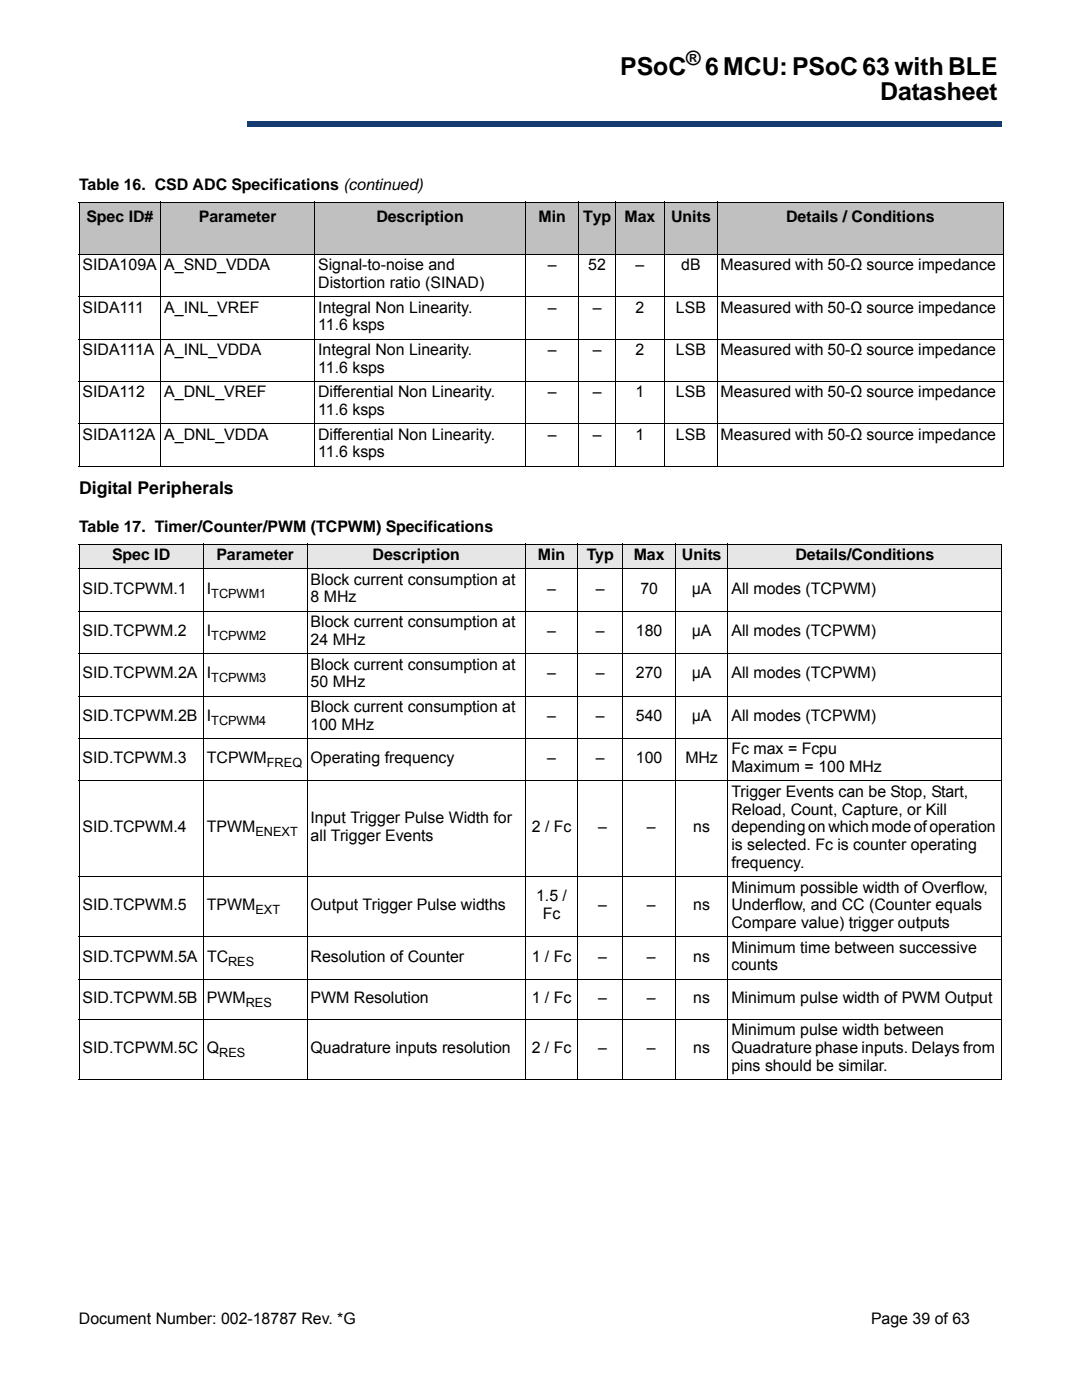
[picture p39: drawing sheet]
<svg xmlns="http://www.w3.org/2000/svg" width="216mm" height="279mm" viewBox="0 0 216 279" stroke-linecap="round" stroke-linejoin="round" font-family="sans-serif">
<defs><g id="words">
<g font-size="4.9">
<text x="123.8" y="15">PSoC</text>
<text x="140.7" y="15">6 MCU: PSoC 63 with BLE</text>
<text x="175.6" y="20">Datasheet</text>
</g>
<text font-size="3.9" x="136.9" y="13">®</text>
<text font-size="3.5" x="15.8" y="98.6">Digital Peripherals</text>
<g font-size="3.2">
<text x="15.8" y="37.9">Table 16. CSD ADC Specifications (continued)</text>
<text x="17.2" y="44.3">Spec ID#</text>
<text x="39.7" y="44.3">Parameter</text>
<text x="75.1" y="44.3">Description</text>
<text x="107.5" y="44.3">Min</text>
<text x="116.3" y="44.3">Typ</text>
<text x="124.6" y="44.3">Max</text>
<text x="133.9" y="44.3">Units</text>
<text x="156.9" y="44.3">Details / Conditions</text>
<text x="16.5" y="53.9">SIDA109A A_SND_VDDA</text>
<text x="63.5" y="53.9">Signal-to-noise and</text>
<text x="109.3" y="53.9">–</text>
<text x="117.4" y="53.9">52</text>
<text x="126.8" y="53.9">–</text>
<text x="135.9" y="53.9">dB</text>
<text x="143.8" y="53.9">Measured with 50-Ω source impedance</text>
<text x="63.5" y="57.4">Distortion ratio (SINAD)</text>
<text x="16.5" y="62.4">SIDA111</text>
<text x="32.8" y="62.4">A_INL_VREF</text>
<text x="63.5" y="65.9">11.6 ksps</text>
<text x="63.5" y="62.4">Integral Non Linearity.</text>
<text x="109.3" y="62.4">–</text>
<text x="118.3" y="62.4">–</text>
<text x="126.8" y="62.4">2</text>
<text x="134.9" y="62.4">LSB</text>
<text x="143.8" y="62.4">Measured with 50-Ω source impedance</text>
<text x="16.5" y="70.8">SIDA111A A_INL_VDDA</text>
<text x="63.5" y="70.8">Integral Non Linearity.</text>
<text x="109.3" y="70.8">–</text>
<text x="118.3" y="70.8">–</text>
<text x="126.8" y="70.8">2</text>
<text x="134.9" y="70.8">LSB</text>
<text x="143.8" y="70.8">Measured with 50-Ω source impedance</text>
<text x="63.5" y="74.4">11.6 ksps</text>
<text x="16.5" y="79.3">SIDA112</text>
<text x="32.8" y="79.3">A_DNL_VREF</text>
<text x="63.5" y="79.3">Differential Non Linearity.</text>
<text x="63.5" y="82.8">11.6 ksps</text>
<text x="109.3" y="79.3">–</text>
<text x="118.3" y="79.3">–</text>
<text x="126.8" y="79.3">1</text>
<text x="134.9" y="79.3">LSB</text>
<text x="143.8" y="79.3">Measured with 50-Ω source impedance</text>
<text x="16.5" y="87.8">SIDA112A A_DNL_VDDA</text>
<text x="63.5" y="87.8">Differential Non Linearity.</text>
<text x="109.3" y="87.8">–</text>
<text x="118.3" y="87.8">–</text>
<text x="126.8" y="87.8">1</text>
<text x="134.9" y="87.8">LSB</text>
<text x="143.8" y="87.8">Measured with 50-Ω source impedance</text>
<text x="63.5" y="91.3">11.6 ksps</text>
<text x="15.8" y="106.1">Table 17. Timer/Counter/PWM (TCPWM) Specifications</text>
<text x="22.4" y="111.8">Spec ID</text>
<text x="43.2" y="111.8">Parameter</text>
<text x="74.4" y="111.8">Description</text>
<text x="107.3" y="111.8">Min</text>
<text x="117.1" y="111.8">Typ</text>
<text x="126.4" y="111.8">Max</text>
<text x="136.1" y="111.8">Units</text>
<text x="158.7" y="111.8">Details/Conditions</text>
<text x="16.5" y="118.5">SID.TCPWM.1</text>
<text x="41.3" y="118.5">I</text>
<text x="62" y="116.7">Block current consumption at</text>
<text x="109.2" y="118.5">–</text>
<text x="118.9" y="118.5">–</text>
<text x="127.8" y="118.5">70</text>
<text x="138" y="118.5">µA</text>
<text x="145.9" y="118.5">All modes (TCPWM)</text>
<text x="62" y="120.2">8 MHz</text>
<text x="62" y="125.2">Block current consumption at</text>
<text x="16.5" y="126.9">SID.TCPWM.2</text>
<text x="41.3" y="126.9">I</text>
<text x="62" y="128.7">24 MHz</text>
<text x="109.2" y="126.9">–</text>
<text x="118.9" y="126.9">–</text>
<text x="126.9" y="126.9">180</text>
<text x="138" y="126.9">µA</text>
<text x="145.9" y="126.9">All modes (TCPWM)</text>
<text x="16.5" y="135.4">SID.TCPWM.2A I</text>
<text x="62" y="133.6">Block current consumption at</text>
<text x="62" y="137.2">50 MHz</text>
<text x="109.2" y="135.4">–</text>
<text x="118.9" y="135.4">–</text>
<text x="126.9" y="135.4">270</text>
<text x="138" y="135.4">µA</text>
<text x="145.9" y="135.4">All modes (TCPWM)</text>
<text x="16.5" y="143.9">SID.TCPWM.2B I</text>
<text x="62" y="142.1">Block current consumption at</text>
<text x="109.2" y="143.9">–</text>
<text x="118.9" y="143.9">–</text>
<text x="126.9" y="143.9">540</text>
<text x="138" y="143.9">µA</text>
<text x="145.9" y="143.9">All modes (TCPWM)</text>
<text x="62" y="145.6">100 MHz</text>
<text x="16.5" y="152.3">SID.TCPWM.3</text>
<text x="41.3" y="152.3">TCPWM</text>
<text x="62" y="152.3">Operating frequency</text>
<text x="109.2" y="152.3">–</text>
<text x="118.9" y="152.3">–</text>
<text x="126.9" y="152.3">100</text>
<text x="136.8" y="152.3">MHz</text>
<text x="145.9" y="150.6">Fc max = Fcpu</text>
<text x="145.9" y="154.1">Maximum = 100 MHz</text>
<text x="145.9" y="159">Trigger Events can be Stop, Start,</text>
<text x="16.5" y="166.1">SID.TCPWM.4</text>
<text x="41.3" y="166.1">TPWM</text>
<text x="62" y="164.3">Input Trigger Pulse Width for</text>
<text x="62" y="167.9">all Trigger Events</text>
<text x="106.1" y="166.1">2 / Fc</text>
<text x="119.3" y="166.1">–</text>
<text x="129.1" y="166.1">–</text>
<text x="138.3" y="166.1">ns</text>
<text x="145.9" y="162.6">Reload, Count, Capture, or Kill</text>
<text x="145.9" y="166.1">depending on which mode of operation</text>
<text x="145.9" y="169.6">is selected. Fc is counter operating</text>
<text x="145.9" y="173.1">frequency.</text>
<text x="107" y="179.9">1.5 /</text>
<text x="145.9" y="178.1">Minimum possible width of Overflow,</text>
<text x="16.5" y="181.7">SID.TCPWM.5</text>
<text x="41.3" y="181.7">TPWM</text>
<text x="62" y="181.7">Output Trigger Pulse widths</text>
<text x="108.3" y="183.4">Fc</text>
<text x="119.3" y="181.7">–</text>
<text x="129.1" y="181.7">–</text>
<text x="138.3" y="181.7">ns</text>
<text x="145.9" y="181.7">Underflow, and CC (Counter equals</text>
<text x="145.9" y="185.2">Compare value) trigger outputs</text>
<text x="16.5" y="191.9">SID.TCPWM.5A TC</text>
<text x="62" y="191.9">Resolution of Counter</text>
<text x="106.1" y="191.9">1 / Fc</text>
<text x="119.3" y="191.9">–</text>
<text x="129.1" y="191.9">–</text>
<text x="138.3" y="191.9">ns</text>
<text x="145.9" y="190.1">Minimum time between successive</text>
<text x="145.9" y="193.7">counts</text>
<text x="16.5" y="200.2">SID.TCPWM.5B PWM</text>
<text x="62" y="200.2">PWM Resolution</text>
<text x="106.1" y="200.2">1 / Fc</text>
<text x="119.3" y="200.2">–</text>
<text x="129.1" y="200.2">–</text>
<text x="138.3" y="200.2">ns</text>
<text x="145.9" y="200.2">Minimum pulse width of PWM Output</text>
<text x="145.9" y="206.7">Minimum pulse width between</text>
<text x="16.5" y="210.2">SID.TCPWM.5C Q</text>
<text x="62" y="210.2">Quadrature inputs resolution</text>
<text x="106.1" y="210.2">2 / Fc</text>
<text x="119.3" y="210.2">–</text>
<text x="129.1" y="210.2">–</text>
<text x="138.3" y="210.2">ns</text>
<text x="145.9" y="210.2">Quadrature phase inputs. Delays from</text>
<text x="145.9" y="213.7">pins should be similar.</text>
<text x="15.7" y="264.1">Document Number: 002-18787 Rev. *G</text>
<text x="173.8" y="264.1">Page 39 of 63</text>
</g>
<g font-size="2.5">
<text x="42.2" y="119.3">TCPWM1</text>
<text x="42.2" y="127.7">TCPWM2</text>
<text x="42.2" y="136.2">TCPWM3</text>
<text x="42.2" y="144.7">TCPWM4</text>
<text x="53.3" y="153.1">FREQ</text>
<text x="51" y="166.9">ENEXT</text>
<text x="51" y="182.4">EXT</text>
<text x="45.5" y="192.7">RES</text>
<text x="49" y="201">RES</text>
<text x="43.8" y="211">RES</text>
</g>
</g></defs>
<path d="M49.3 24.3h150.5v1h-150.5z" fill="#163b71"/>
<path d="M49.3 24.3h150.6" fill="none" stroke="#163b71" stroke-width=".2"/>
<path d="M199.7 24.3h.2v1h-.2z" fill="#163b71"/>
<path d="M49.3 25.3h150.5" fill="none" stroke="#163b71" stroke-width=".2"/>
<path d="M49.3 24.3h.1v1h-.1z" fill="#163b71"/>
<g fill="#fff">
<path d="M104.8 50.7h10.7v8.5h-10.7z"/>
<path d="M122.8 50.7h9.9v8.5h-9.9z"/>
<path d="M104.8 59.2h10.7v8.5h-10.7z"/>
<path d="M115.5 59.2h7.3v8.5h-7.3z"/>
<path d="M104.8 67.7h10.7v8.4h-10.7z"/>
<path d="M115.5 67.7h7.3v8.4h-7.3z"/>
<path d="M104.8 76.1h10.7v8.5h-10.7z"/>
<path d="M115.5 76.1h7.3v8.5h-7.3z"/>
<path d="M104.8 84.6h10.7v8.5h-10.7z"/>
<path d="M115.5 84.6h7.3v8.5h-7.3z"/>
</g>
<g fill="#c0c0c0">
<path d="M15.8 40.3h16.3v10.4h-16.3z"/>
<path d="M32.1 40.3h30.7v10.4h-30.7z"/>
<path d="M62.8 40.3h42v10.4h-42z"/>
<path d="M104.8 40.3h10.7v10.4h-10.7z"/>
<path d="M115.5 40.3h7.3v10.4h-7.3z"/>
<path d="M122.8 40.3h9.9v10.4h-9.9z"/>
<path d="M132.7 40.3h10.4v10.4h-10.4z"/>
<path d="M143.1 40.3h57.2v10.4h-57.2z"/>
</g>
<g fill="none" stroke="#000" stroke-width=".2">
<path d="M15.7 40.3h184.7M15.7 50.7h184.7M15.7 59.2h184.7M15.8 40.4v52.6M32.1 40.3v52.9M62.8 40.3v52.9M104.8 40.3v52.9M115.5 40.3v52.9M122.8 40.3v52.9M132.7 40.3v52.9M143.1 40.3v52.9M200.3 40.4v52.6"/>
<path d="M15.7 67.7h184.7M15.7 76.1h184.7M15.7 84.6h184.7M15.7 93.1h184.7"/>
</g>
<g fill="#e6e6e6">
<path d="M15.8 108.6h24.8v4.9h-24.8z"/>
<path d="M40.6 108.6h20.7v4.9h-20.7z"/>
<path d="M61.3 108.6h43.6v4.9h-43.6z"/>
<path d="M104.9 108.6h10.4v4.9h-10.4z"/>
<path d="M115.3 108.6h9v4.9h-9z"/>
<path d="M124.3 108.6h10.5v4.9h-10.5z"/>
<path d="M134.8 108.6h10.4v4.9h-10.4z"/>
<path d="M145.2 108.6h54.7v4.9h-54.7z"/>
</g>
<g fill="#fff">
<path d="M104.9 113.5h10.4v8.5h-10.4z"/>
<path d="M115.3 113.5h9v8.5h-9z"/>
<path d="M134.8 113.5h10.4v8.5h-10.4z"/>
<path d="M104.9 122h10.4v8.5h-10.4z"/>
<path d="M115.3 122h9v8.5h-9z"/>
<path d="M134.8 122h10.4v8.5h-10.4z"/>
<path d="M104.9 130.5h10.4v8.4h-10.4z"/>
<path d="M115.3 130.5h9v8.4h-9z"/>
<path d="M134.8 130.5h10.4v8.4h-10.4z"/>
<path d="M104.9 138.9h10.4v8.5h-10.4z"/>
<path d="M115.3 138.9h9v8.5h-9z"/>
<path d="M134.8 138.9h10.4v8.5h-10.4z"/>
<path d="M104.9 147.4h10.4v8.5h-10.4z"/>
<path d="M115.3 147.4h9v8.5h-9z"/>
<path d="M115.3 155.9h9v19h-9z"/>
<path d="M124.3 155.9h10.5v19h-10.5z"/>
<path d="M115.3 174.9h9v12.1h-9z"/>
<path d="M124.3 174.9h10.5v12.1h-10.5z"/>
<path d="M115.3 187h9v8.4h-9z"/>
<path d="M124.3 187h10.5v8.4h-10.5z"/>
<path d="M115.3 195.4h9v8.1h-9z"/>
<path d="M124.3 195.4h10.5v8.1h-10.5z"/>
<path d="M115.3 203.5h9v12h-9z"/>
<path d="M124.3 203.5h10.5v12h-10.5z"/>
</g>
<g fill="none" stroke="#000" stroke-width=".2">
<path d="M15.7 108.6h184.3M15.7 113.5h184.3M15.8 108.7v106.7M40.6 108.5v107.1M61.3 108.5v107.1M104.9 108.5v107.1M115.3 108.5v107.1M124.3 108.5v107.1M134.8 108.5v107.1M145.2 108.5v107.1M199.9 108.7v106.7M15.7 122h184.3"/>
<path d="M15.7 130.5h184.3M15.7 138.9h184.3M15.7 147.4h184.3M15.7 155.9h184.3M15.7 174.9h184.3M15.7 187h184.3M15.7 195.4h184.3M15.7 203.5h184.3M15.7 215.5h184.3"/>
</g>
<use href="#words"/>
</svg>
